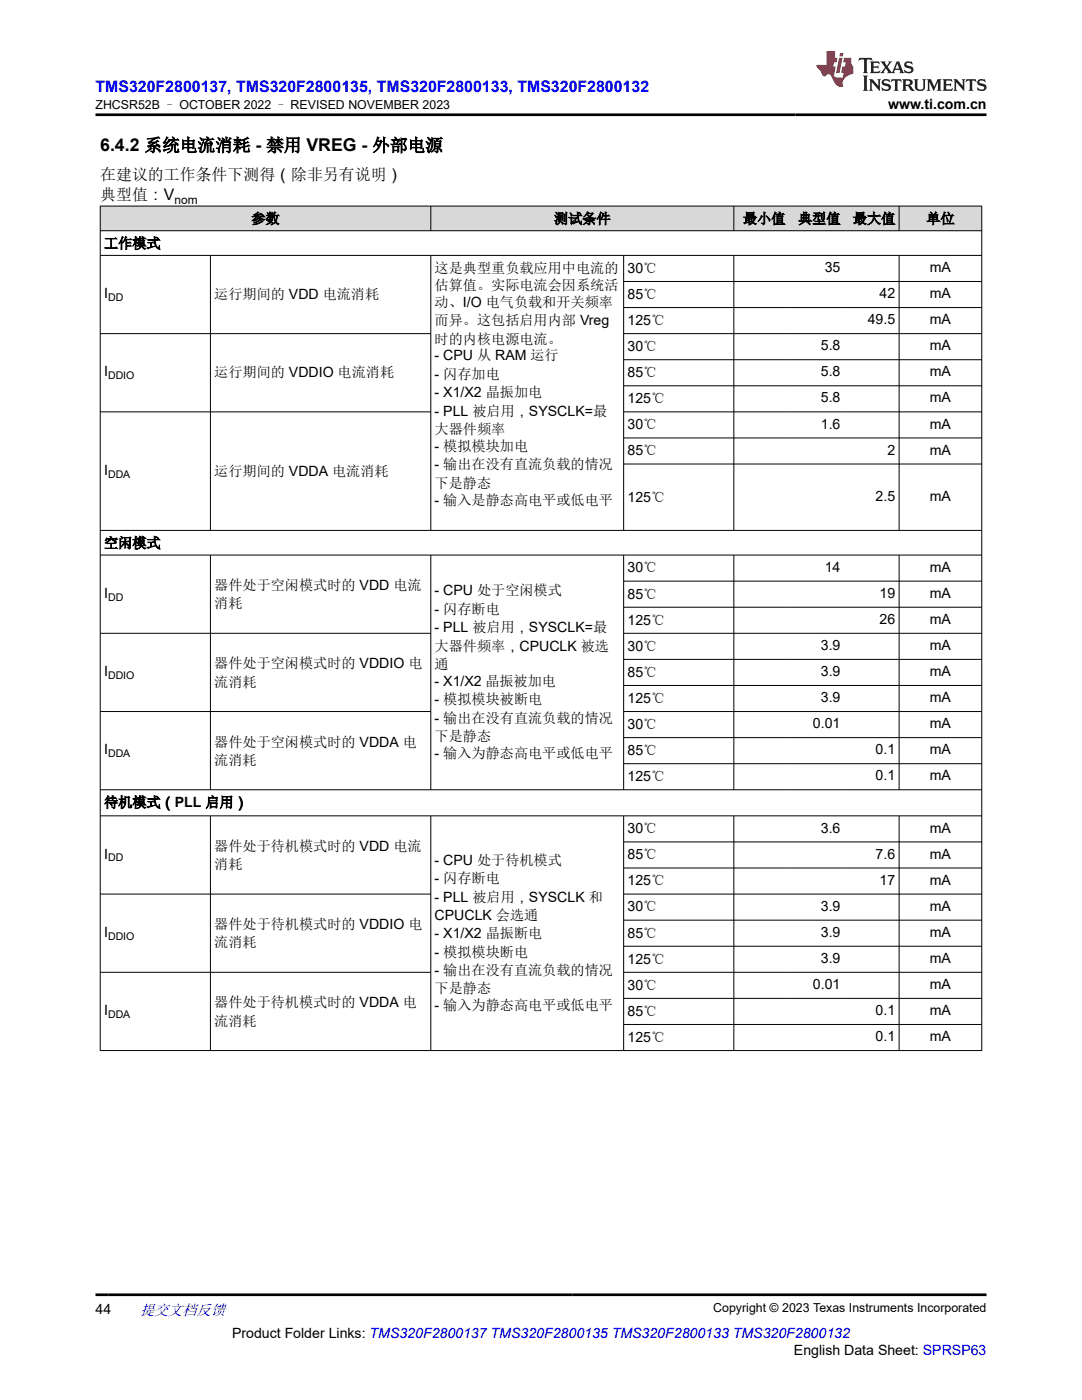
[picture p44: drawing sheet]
<svg xmlns="http://www.w3.org/2000/svg" width="216mm" height="279mm" viewBox="0 0 216 279" stroke-linecap="round" stroke-linejoin="round" font-family="sans-serif">
<defs><g id="words">
<text font-size="3.5" x="20" y="30.2">6.4.2 系统电流消耗 - 禁用 VREG - 外部电源</text>
<text font-size="3.2" fill="#00f" x="19" y="18.3">TMS320F2800137, TMS320F2800135, TMS320F2800133, TMS320F2800132</text>
<g font-size="3.2">
<text x="20" y="35.9">在建议的工作条件下测得（除非另有说明）</text>
<text x="20" y="40">典型值：V</text>
</g>
<text font-size="3" fill="#00f" x="27.9" y="262.4">提交文档反馈</text>
<g font-size="2.8">
<text x="177.2" y="21.7">www.ti.com.cn</text>
<text x="50.2" y="44.6">参数</text>
<text x="110.6" y="44.6">测试条件</text>
<text x="148.3" y="44.6">最小值</text>
<text x="159.2" y="44.6">典型值</text>
<text x="170.2" y="44.6">最大值</text>
<text x="184.8" y="44.6">单位</text>
<text x="20.8" y="49.5">工作模式</text>
<text x="20.8" y="59.5">I</text>
<text x="42.8" y="59.7">运行期间的 VDD 电流消耗</text>
<text x="86.7" y="54.4">这是典型重负载应用中电流的</text>
<text x="86.7" y="57.8">估算值。实际电流会因系统活</text>
<text x="125.2" y="54.4">30℃</text>
<text x="125.2" y="59.7">85℃</text>
<text x="164.6" y="54.3">35</text>
<text x="175.5" y="59.5">42</text>
<text x="185.5" y="54.3">mA</text>
<text x="185.5" y="59.5">mA</text>
<text x="86.7" y="61.2">动、I/O 电气负载和开关频率</text>
<text x="86.7" y="64.9">而异。这包括启用内部 Vreg</text>
<text x="125.2" y="64.9">125℃</text>
<text x="173.1" y="64.7">49.5</text>
<text x="185.5" y="64.7">mA</text>
<text x="86.7" y="68.6">时的内核电源电流。</text>
<text x="86.7" y="71.9">- CPU 从 RAM 运行</text>
<text x="125.2" y="70.1">30℃</text>
<text x="163.8" y="69.9">5.8</text>
<text x="185.5" y="69.9">mA</text>
<text x="20.8" y="75.1">I</text>
<text x="42.8" y="75.3">运行期间的 VDDIO 电流消耗</text>
<text x="86.7" y="75.6">- 闪存加电</text>
<text x="125.2" y="75.3">85℃</text>
<text x="163.8" y="75.1">5.8</text>
<text x="185.5" y="75.1">mA</text>
<text x="86.7" y="79.3">- X1/X2 晶振加电</text>
<text x="86.7" y="83">- PLL 被启用，SYSCLK=最</text>
<text x="125.2" y="80.5">125℃</text>
<text x="163.8" y="80.3">5.8</text>
<text x="185.5" y="80.3">mA</text>
<text x="86.7" y="86.6">大器件频率</text>
<text x="125.2" y="85.7">30℃</text>
<text x="163.8" y="85.5">1.6</text>
<text x="185.5" y="85.5">mA</text>
<text x="20.8" y="94.8">I</text>
<text x="42.8" y="94.9">运行期间的 VDDA 电流消耗</text>
<text x="86.7" y="90">- 模拟模块加电</text>
<text x="86.7" y="93.7">- 输出在没有直流负载的情况</text>
<text x="125.2" y="90.9">85℃</text>
<text x="177.1" y="90.7">2</text>
<text x="185.5" y="90.7">mA</text>
<text x="86.7" y="97.4">下是静态</text>
<text x="86.7" y="100.7">- 输入是静态高电平或低电平</text>
<text x="125.2" y="100.1">125℃</text>
<text x="174.7" y="100">2.5</text>
<text x="185.5" y="100">mA</text>
<text x="20.8" y="109.3">空闲模式</text>
<text x="20.8" y="119.3">I</text>
<text x="42.8" y="117.8">器件处于空闲模式时的 VDD 电流</text>
<text x="86.7" y="118.8">- CPU 处于空闲模式</text>
<text x="125.2" y="114.3">30℃</text>
<text x="125.2" y="119.5">85℃</text>
<text x="164.6" y="114.1">14</text>
<text x="175.5" y="119.3">19</text>
<text x="185.5" y="114.1">mA</text>
<text x="185.5" y="119.3">mA</text>
<text x="42.8" y="121.4">消耗</text>
<text x="86.7" y="122.5">- 闪存断电</text>
<text x="125.2" y="124.7">125℃</text>
<text x="175.5" y="124.5">26</text>
<text x="185.5" y="124.5">mA</text>
<text x="86.7" y="126.2">- PLL 被启用，SYSCLK=最</text>
<text x="86.7" y="129.8">大器件频率，CPUCLK 被选</text>
<text x="125.2" y="129.9">30℃</text>
<text x="163.8" y="129.7">3.9</text>
<text x="185.5" y="129.7">mA</text>
<text x="20.8" y="134.9">I</text>
<text x="42.8" y="133.4">器件处于空闲模式时的 VDDIO 电</text>
<text x="42.8" y="137">流消耗</text>
<text x="86.7" y="133.5">通</text>
<text x="86.7" y="136.9">- X1/X2 晶振被加电</text>
<text x="125.2" y="135.1">85℃</text>
<text x="163.8" y="134.9">3.9</text>
<text x="185.5" y="134.9">mA</text>
<text x="86.7" y="140.6">- 模拟模块被断电</text>
<text x="125.2" y="140.3">125℃</text>
<text x="163.8" y="140.1">3.9</text>
<text x="185.5" y="140.1">mA</text>
<text x="42.8" y="149">器件处于空闲模式时的 VDDA 电</text>
<text x="86.7" y="144.2">- 输出在没有直流负载的情况</text>
<text x="86.7" y="147.9">下是静态</text>
<text x="125.2" y="145.5">30℃</text>
<text x="162.2" y="145.3">0.01</text>
<text x="185.5" y="145.3">mA</text>
<text x="20.8" y="150.5">I</text>
<text x="42.8" y="152.7">流消耗</text>
<text x="86.7" y="151.3">- 输入为静态高电平或低电平</text>
<text x="125.2" y="150.7">85℃</text>
<text x="125.2" y="155.9">125℃</text>
<text x="174.7" y="150.5">0.1</text>
<text x="174.7" y="155.7">0.1</text>
<text x="185.5" y="150.5">mA</text>
<text x="185.5" y="155.7">mA</text>
<text x="20.8" y="161.1">待机模式（PLL 启用）</text>
<text x="125.2" y="166.3">30℃</text>
<text x="163.8" y="166.2">3.6</text>
<text x="185.5" y="166.2">mA</text>
<text x="20.8" y="171.4">I</text>
<text x="42.8" y="169.8">器件处于待机模式时的 VDD 电流</text>
<text x="42.8" y="173.5">消耗</text>
<text x="86.7" y="172.6">- CPU 处于待机模式</text>
<text x="125.2" y="171.5">85℃</text>
<text x="174.7" y="171.4">7.6</text>
<text x="185.5" y="171.4">mA</text>
<text x="86.7" y="176.2">- 闪存断电</text>
<text x="86.7" y="179.9">- PLL 被启用，SYSCLK 和</text>
<text x="125.2" y="176.7">125℃</text>
<text x="175.5" y="176.6">17</text>
<text x="185.5" y="176.6">mA</text>
<text x="42.8" y="185.4">器件处于待机模式时的 VDDIO 电</text>
<text x="86.7" y="183.6">CPUCLK 会选通</text>
<text x="125.2" y="181.9">30℃</text>
<text x="163.8" y="181.8">3.9</text>
<text x="185.5" y="181.8">mA</text>
<text x="20.8" y="187">I</text>
<text x="42.8" y="189.1">流消耗</text>
<text x="86.7" y="187.3">- X1/X2 晶振断电</text>
<text x="86.7" y="190.9">- 模拟模块断电</text>
<text x="125.2" y="187.1">85℃</text>
<text x="163.8" y="187">3.9</text>
<text x="185.5" y="187">mA</text>
<text x="86.7" y="194.6">- 输出在没有直流负载的情况</text>
<text x="125.2" y="192.3">125℃</text>
<text x="125.2" y="197.5">30℃</text>
<text x="162.2" y="197.4">0.01</text>
<text x="163.8" y="192.2">3.9</text>
<text x="185.5" y="192.2">mA</text>
<text x="185.5" y="197.4">mA</text>
<text x="20.8" y="202.6">I</text>
<text x="42.8" y="201">器件处于待机模式时的 VDDA 电</text>
<text x="86.7" y="198.3">下是静态</text>
<text x="86.7" y="201.7">- 输入为静态高电平或低电平</text>
<text x="125.2" y="202.7">85℃</text>
<text x="174.7" y="202.6">0.1</text>
<text x="185.5" y="202.6">mA</text>
<text x="42.8" y="204.7">流消耗</text>
<text x="125.2" y="207.9">125℃</text>
<text x="174.7" y="207.8">0.1</text>
<text x="185.5" y="207.8">mA</text>
<text x="19" y="262.1">44</text>
<text x="46.3" y="266.9">Product Folder Links: TMS320F2800137 TMS320F2800135 TMS320F2800133 TMS320F2800132</text>
<text x="158.4" y="270.3">English Data Sheet: SPRSP63</text>
</g>
<g font-size="2.5">
<text x="19" y="21.8">ZHCSR52B – OCTOBER 2022 – REVISED NOVEMBER 2023</text>
<text x="142.3" y="261.8">Copyright © 2023 Texas Instruments Incorporated</text>
</g>
<text font-size="2.4" x="34.8" y="40.6">nom</text>
<g font-size="2.1">
<text x="21.6" y="60.1">DD</text>
<text x="21.6" y="75.7">DDIO</text>
<text x="21.6" y="95.3">DDA</text>
<text x="21.6" y="119.9">DD</text>
<text x="21.6" y="135.5">DDIO</text>
<text x="21.6" y="151.1">DDA</text>
<text x="21.6" y="171.9">DD</text>
<text x="21.6" y="187.5">DDIO</text>
<text x="21.6" y="203.1">DDA</text>
</g>
</g></defs>
<g fill="#d8d8d8">
<path d="M20 41.1h175.9v4.9h-175.9z" fill-rule="evenodd"/>
<path d="M20.1 41.2h65.8v4.8h-65.8z" fill-rule="evenodd"/>
<path d="M86 41.2h60.4v4.8h-60.4z" fill-rule="evenodd"/>
<path d="M146.5 41.2h10.9v4.8h-10.9z" fill-rule="evenodd"/>
<path d="M157.4 41.2h11v4.8h-11z" fill-rule="evenodd"/>
<path d="M168.4 41.2h10.9v4.8h-10.9z" fill-rule="evenodd"/>
<path d="M179.5 41.2h16.3v4.8h-16.3z" fill-rule="evenodd"/>
</g>
<g fill="none" stroke="#000" stroke-width=".2">
<path d="M19.9 41.1h176.1M19.9 46h176.1M19.9 51h176.1M20 41.1v168.6M42 51v54.9M86 41.1v5M86 51v54.9M124.4 51v54.9M124.4 56.2h71.6M146.4 41.1v5M146.4 51v54.9M179.4 41.1v5"/>
<path d="M179.4 51v54.9M195.9 41.1v168.6M19.9 66.6h66.1M124.4 66.6h71.6M124.4 61.4h71.6M124.4 71.8h71.6M124.4 77h71.6M19.9 82.2h66.1M124.4 82.2h71.6M124.4 87.4h71.6M124.4 92.6h71.6M19.9 105.9h176.1"/>
<path d="M19.9 110.8h176.1M42 110.8v46.9M86 110.8v46.9M124.4 110.8v46.9M124.4 116h71.6M146.4 110.8v46.9M179.4 110.8v46.9M19.9 126.4h66.1M124.4 126.4h71.6M124.4 121.2h71.6M124.4 131.6h71.6M124.4 136.8h71.6"/>
<path d="M19.9 157.6h176.1M19.9 142h66.1M124.4 142h71.6M124.4 147.2h71.6M124.4 152.4h71.6M19.9 162.8h176.1M19.9 178.4h66.1M42 162.8v46.9M86 162.8v46.9M124.4 162.8v46.9M124.4 178.4h71.6M124.4 168h71.6"/>
<path d="M124.4 173.2h71.6M146.4 162.8v46.9M179.4 162.8v46.9M19.9 194h66.1M124.4 194h71.6M124.4 183.6h71.6M124.4 188.8h71.6M124.4 199.3h71.6M19.9 209.7h176.1M124.4 204.5h71.6"/>
</g>
<path d="M171.5 11.6l-.2 .5 .5-.2h.6v.1v2.2l-.2 .4h1l-.2-.4v-2.2v-.1h.5l.5 .2-.1-.5zM173.6 12.3l.2 .4v1.5l-.2 .4h1.9l.1-.6a1.08 1.08 0 0 1-1.3 .2v-.7h.6l.4 .2v-.7l-.4 .2h-.6v-.5l.2-.2a1 1 0 0 1 1 .3l-.1-.5zM175.7 12.3l.9 1.1-1 1.2h.9l-.2-.2 .5-.8 .4 .8-.2 .2h1.6l-.2-.2 .2-.5h.9l.1 .5-.1 .2h.9l-.2-.3-.8-2h-.5l-.9 2.2-.9-1.1 .9-1.1h-.8l.2 .2-.4 .6-.4-.6 .2-.2zM179 12.7l.4 1h-.7zM180.7 12.4a.65 .65 0 0 0-.2 .7 .65 .65 0 0 0 .6 .5l.6 .1 .1 .3a.79 .79 0 0 1-.7 .4 .79 .79 0 0 1-.7-.5l.1 .7 .2-.1a.93 .93 0 0 0 1.1 .1 .93 .93 0 0 0 .4-1 1.46 1.46 0 0 0-1.2-.6l-.1-.3a1.09 1.09 0 0 1 1.2 .2l-.2-.6-.1 .1-.5-.2zM172.2 15.1l.2 .4v2.2l-.2 .4h1l-.2-.4v-2.2l.2-.4zM173.4 15.8l.2 .4v1.5l-.2 .4h.8l-.3-.4 .1-1.3 1.6 1.8v-2l.2-.4h-.7l.1 .2 .1 1.1-1.2-1.3zM176.2 15.9a.65 .65 0 0 0-.2 .8 .65 .65 0 0 0 .6 .4l.6 .2 .1 .2a.79 .79 0 0 1-.7 .4 .79 .79 0 0 1-.7-.5l.1 .7 .2-.1a.93 .93 0 0 0 1.1 .1 .93 .93 0 0 0 .4-.9 1.46 1.46 0 0 0-1.2-.6l-.1-.4a1.09 1.09 0 0 1 1.2 .2l-.1-.6-.2 .1-.5-.1zM177.9 15.8l-.1 .6a.63 .63 0 0 1 .8-.3v1.6l-.3 .4h1l-.2-.4v-1.6a.66 .66 0 0 1 .8 .3l-.1-.6zM180 15.8l.2 .4v1.5l-.2 .4h1l-.2-.2-.1-.7h.5l.1 .2a.79 .79 0 0 0 1.2 .6l-1-.9a.61 .61 0 0 0 .6-.6 .61 .61 0 0 0-.5-.7zM180.8 16.1h.1a.47 .47 0 0 1 .5 .1 .47 .47 0 0 1 .1 .5l-.1 .1-.7 .1zM182.3 15.8l.2 .2a2.27 2.27 0 0 0 .4 2 1.04 1.04 0 0 0 1.7-.7v-1.3l.2-.2h-.8l.2 .4v1.1a.6 .6 0 0 1-.6 .6 .6 .6 0 0 1-.6-.6v-1.1l.3-.4zM184.9 15.8l.2 .4v1.5l-.2 .4h.8l-.3-.4v-1.4l.9 1.9 .9-1.9v1.4l-.3 .4h1l-.2-.4v-1.5l.2-.4h-.8l-.7 1.5-.6-1.5zM188.1 15.8l.2 .4v1.5l-.2 .4h1.9l.1-.6a1.09 1.09 0 0 1-1.3 .2v-.7h.6l.4 .2v-.6l-.4 .2h-.6v-.6l.2-.1a1.01 1.01 0 0 1 1 .3l-.1-.6zM190.2 15.8l.3 .4v1.5l-.3 .4h.8l-.2-.4v-1.3l1.6 1.8v-2l.2-.4h-.7l.2 .2v1.1l-1.2-1.3zM192.8 15.8l-.1 .6a.63 .63 0 0 1 .8-.3v1.6l-.3 .4h1l-.2-.4v-1.6a.66 .66 0 0 1 .8 .3l-.1-.6zM195.2 15.9a.65 .65 0 0 0-.2 .8 .65 .65 0 0 0 .6 .4l.6 .2 .2 .2a.79 .79 0 0 1-.7 .4 .79 .79 0 0 1-.7-.5l.1 .7 .2-.1a.93 .93 0 0 0 1 .1 .93 .93 0 0 0 .5-.9 1.46 1.46 0 0 0-1.3-.6v-.4a1.09 1.09 0 0 1 1.2 .2l-.2-.6-.2 .1-.5-.1z" fill="#231f20"/>
<path d="M164.9 10.2v2.8h-2l.1 .3 .8 1a.95 .95 0 0 0 1 .9 .59 .59 0 0 1 .5-.4 .59 .59 0 0 1 .5 .4l.4 .7a1.59 1.59 0 0 0 2.1 1.4 1.61 1.61 0 0 1 1-2.3l1-.3-.1-1.5a1.59 1.59 0 0 1-.3-1.7h-1.5l-.2 .9h.6l-.2 .9h-.5l-.2 1v.2l.4 .1-.1 .9h-.7a.73 .73 0 0 1-1-.7l.3-1.5h-.5l.1-.9h.5l.2-.9h-.5v-1.3zM167.4 11.5l-.6 3.1h.7l.6-3.1zM167.6 10.6l-.1 .6h.7l.1-.6z" fill="#ed1c24"/>
<path d="M19 22.9h177.8M19 258.4h177.8" fill="none" stroke="#000" stroke-width=".53"/>
<use href="#words"/>
</svg>
